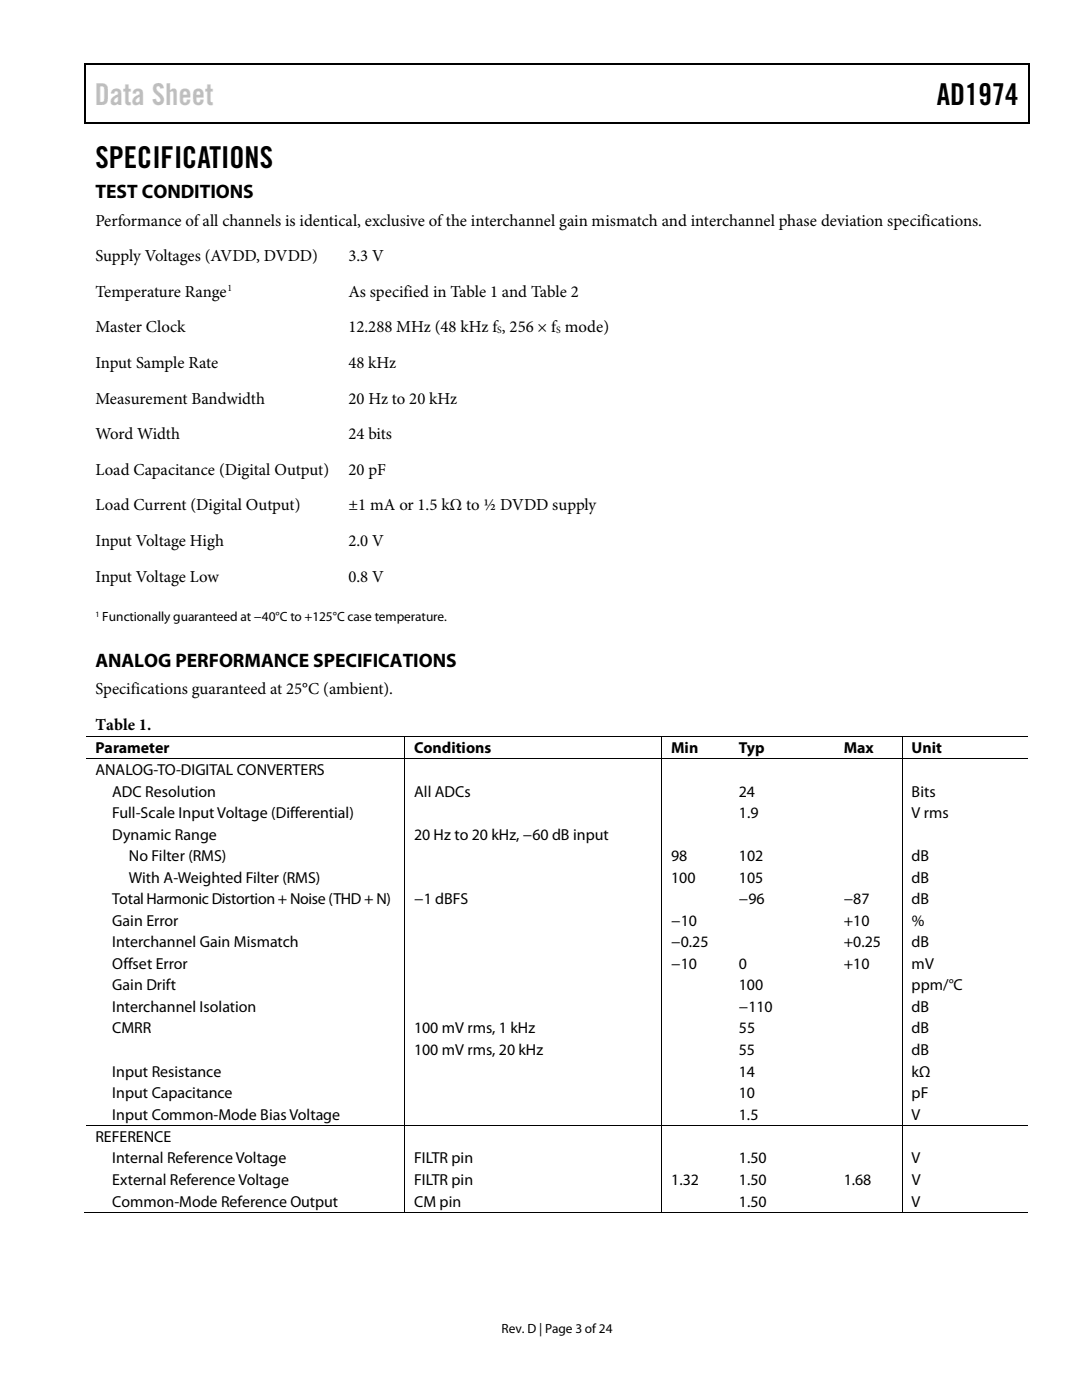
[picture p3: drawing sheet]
<svg xmlns="http://www.w3.org/2000/svg" width="216mm" height="279mm" viewBox="0 0 216 279" stroke-linecap="round" stroke-linejoin="round" font-family="sans-serif">
<defs><g id="words">
<text font-size="6" fill="#c1c1c1" x="18.9" y="20.9">Data Sheet</text>
<g font-size="6">
<text x="186.9" y="20.9">AD1974</text>
<text x="19" y="33.6">SPECIFICATIONS</text>
</g>
<g font-size="3.9">
<text x="19" y="39.6">TEST CONDITIONS</text>
<text x="19" y="133.1">ANALOG PERFORMANCE SPECIFICATIONS</text>
</g>
<g font-size="3.3">
<text x="19" y="45">Performance of all channels is identical, exclusive of the interchannel gain mismatch and interchannel phase deviation specifications.</text>
<text x="19.1" y="52.2">Supply Voltages (AVDD, DVDD)</text>
<text x="69.5" y="52.2">3.3 V</text>
<text x="19.1" y="59.3">Temperature Range</text>
<text x="69.5" y="59.3">As specified in Table 1 and Table 2</text>
<text x="19.1" y="66.3">Master Clock</text>
<text x="69.5" y="66.3">12.288 MHz (48 kHz f , 256 × f mode)</text>
<text x="19.1" y="73.4">Input Sample Rate</text>
<text x="69.5" y="73.4">48 kHz</text>
<text x="19.1" y="80.6">Measurement Bandwidth</text>
<text x="69.5" y="80.6">20 Hz to 20 kHz</text>
<text x="19.1" y="87.7">Word Width</text>
<text x="69.5" y="87.7">24 bits</text>
<text x="19.1" y="94.7">Load Capacitance (Digital Output)</text>
<text x="69.5" y="94.7">20 pF</text>
<text x="19.1" y="101.9">Load Current (Digital Output)</text>
<text x="69.5" y="101.9">±1 mA or 1.5 kΩ to ½ DVDD supply</text>
<text x="19.1" y="109">Input Voltage High</text>
<text x="69.5" y="109">2.0 V</text>
<text x="19.1" y="116.1">Input Voltage Low</text>
<text x="69.5" y="116.1">0.8 V</text>
<text x="19" y="138.6">Specifications guaranteed at 25°C (ambient).</text>
<text x="19" y="145.6">Table 1.</text>
</g>
<g font-size="3.2">
<text x="19" y="150.2">Parameter</text>
<text x="19" y="154.7">ANALOG-TO-DIGITAL CONVERTERS</text>
<text x="82.6" y="150.2">Conditions</text>
<text x="133.9" y="150.2">Min</text>
<text x="147.5" y="150.2">Typ</text>
<text x="168.4" y="150.2">Max</text>
<text x="181.9" y="150.2">Unit</text>
<text x="22.4" y="159">ADC Resolution</text>
<text x="82.6" y="159">All ADCs</text>
<text x="147.4" y="159">24</text>
<text x="181.9" y="159">Bits</text>
<text x="22.4" y="163.3">Full-Scale Input Voltage (Differential)</text>
<text x="22.4" y="167.6">Dynamic Range</text>
<text x="82.6" y="167.6">20 Hz to 20 kHz, −60 dB input</text>
<text x="147.4" y="163.3">1.9</text>
<text x="181.9" y="163.3">V rms</text>
<text x="25.7" y="171.9">No Filter (RMS)</text>
<text x="133.9" y="171.9">98</text>
<text x="147.4" y="171.9">102</text>
<text x="181.9" y="171.9">dB</text>
<text x="25.7" y="176.1">With A-Weighted Filter (RMS)</text>
<text x="133.9" y="176.1">100</text>
<text x="147.4" y="176.1">105</text>
<text x="181.9" y="176.1">dB</text>
<text x="22.4" y="180.5">Total Harmonic Distortion + Noise (THD + N)</text>
<text x="22.4" y="184.7">Gain Error</text>
<text x="82.6" y="180.5">−1 dBFS</text>
<text x="133.9" y="184.7">−10</text>
<text x="147.4" y="180.5">−96</text>
<text x="168.4" y="180.5">−87</text>
<text x="168.4" y="184.7">+10</text>
<text x="181.9" y="180.5">dB</text>
<text x="181.9" y="184.7">%</text>
<text x="22.4" y="189.1">Interchannel Gain Mismatch</text>
<text x="133.9" y="189.1">−0.25</text>
<text x="168.4" y="189.1">+0.25</text>
<text x="181.9" y="189.1">dB</text>
<text x="22.4" y="193.3">Offset Error</text>
<text x="22.4" y="197.7">Gain Drift</text>
<text x="133.9" y="193.3">−10</text>
<text x="147.4" y="197.7">100</text>
<text x="147.4" y="193.3">0</text>
<text x="168.4" y="193.3">+10</text>
<text x="181.9" y="197.7">ppm/°C</text>
<text x="181.9" y="193.3">mV</text>
<text x="22.4" y="201.9">Interchannel Isolation</text>
<text x="147.4" y="201.9">−110</text>
<text x="181.9" y="201.9">dB</text>
<text x="22.4" y="206.2">CMRR</text>
<text x="82.6" y="206.2">100 mV rms, 1 kHz</text>
<text x="147.4" y="206.2">55</text>
<text x="181.9" y="206.2">dB</text>
<text x="22.4" y="214.8">Input Resistance</text>
<text x="82.6" y="210.5">100 mV rms, 20 kHz</text>
<text x="147.4" y="210.5">55</text>
<text x="147.4" y="214.8">14</text>
<text x="181.9" y="210.5">dB</text>
<text x="181.9" y="214.8">kΩ</text>
<text x="22.4" y="219.1">Input Capacitance</text>
<text x="147.4" y="219.1">10</text>
<text x="181.9" y="219.1">pF</text>
<text x="19" y="227.9">REFERENCE</text>
<text x="22.4" y="223.4">Input Common-Mode Bias Voltage</text>
<text x="147.4" y="223.4">1.5</text>
<text x="181.9" y="223.4">V</text>
<text x="22.4" y="232.2">Internal Reference Voltage</text>
<text x="82.6" y="232.2">FILTR pin</text>
<text x="147.4" y="232.2">1.50</text>
<text x="181.9" y="232.2">V</text>
<text x="22.4" y="236.5">External Reference Voltage</text>
<text x="82.6" y="236.5">FILTR pin</text>
<text x="133.9" y="236.5">1.32</text>
<text x="147.5" y="236.5">1.50</text>
<text x="168.4" y="236.5">1.68</text>
<text x="181.9" y="236.5">V</text>
<text x="22.4" y="240.8">Common-Mode Reference Output</text>
<text x="82.6" y="240.8">CM pin</text>
<text x="147.4" y="240.8">1.50</text>
<text x="181.9" y="240.8">V</text>
</g>
<g font-size="2.7">
<text x="20.4" y="124">Functionally guaranteed at −40°C to +125°C case temperature.</text>
<text x="100.1" y="266">Rev. D | Page 3 of24</text>
</g>
<g font-size="1.9">
<text x="45.4" y="58">1</text>
<text x="99.2" y="66.5">S</text>
<text x="111" y="66.5">S</text>
</g>
<text font-size="1.6" x="19" y="123.1">1</text>
</g></defs>
<g fill="#000">
<path d="M16.9 12.7h.2v1h-.2zM16.9 12.7h.2v.3h-.2zM82.5 12.7h.3v.3h-.3zM205.1 12.7h.3v1h-.3zM205.1 12.7h.3v.3h-.3zM16.9 24.4h.2v.2h-.2zM82.3 24.4h.2v.2h-.2zM205.1 24.4h.3v.2h-.3zM80.6 146.9h.2v.1h-.2zM80.6 151.4h.2v.2h-.2zM132 146.9h.1v.1h-.1zM132 151.4h.1v.2h-.1z"/>
<path d="M145.5 146.9h.2v.1h-.2zM145.5 151.4h.2v.2h-.2zM166.5 146.9h.1v.1h-.1zM166.5 151.4h.1v.2h-.1zM179.9 146.9h.2v.1h-.2zM179.9 151.4h.2v.2h-.2zM80.6 224.6h.2v.1h-.2zM132 224.6h.1v.1h-.1zM145.5 224.6h.2v.1h-.2zM166.5 224.6h.1v.1h-.1zM179.9 224.6h.2v.1h-.2zM80.6 241.9h.2v.2h-.2z"/>
<path d="M132 241.9h.1v.2h-.1zM145.3 241.9h.2v.2h-.2zM166.2 241.9h.2v.2h-.2zM179.9 241.9h.2v.2h-.2z"/>
</g>
<path d="M17 13.7v10.7M17.1 12.8h65.4M82.8 12.8h122.3M205.2 13.7v10.7M17.1 24.5h188" fill="none" stroke="#000" stroke-width=".25"/>
<g fill="none" stroke="#000" stroke-width=".2">
<path d="M17.1 146.9h63.5M17.1 151.5h63.5M80.7 147v4.4M80.7 151.6v73M80.8 146.9h51.2M80.8 151.5h51.2M132 147v4.4M132 151.6v73M132.1 146.9h13.4M132.1 151.5h13.4M145.7 146.9h20.8M145.7 151.5h20.8"/>
<path d="M166.6 146.9h13.3M166.6 151.5h13.3M180 147v4.4M180 151.6v73M180.1 146.9h25M180.1 151.5h25M17.1 224.7h63.5M80.7 224.7v17.2M80.8 224.7h51.2M132 224.7v17.2M132.1 224.7h13.4M145.7 224.7h20.8"/>
<path d="M166.6 224.7h13.3M180 224.7v17.2M180.1 224.7h25M16.9 242h63.7M80.8 242h51.2M132.1 242h47.8M180.1 242h25"/>
</g>
<use href="#words"/>
</svg>
